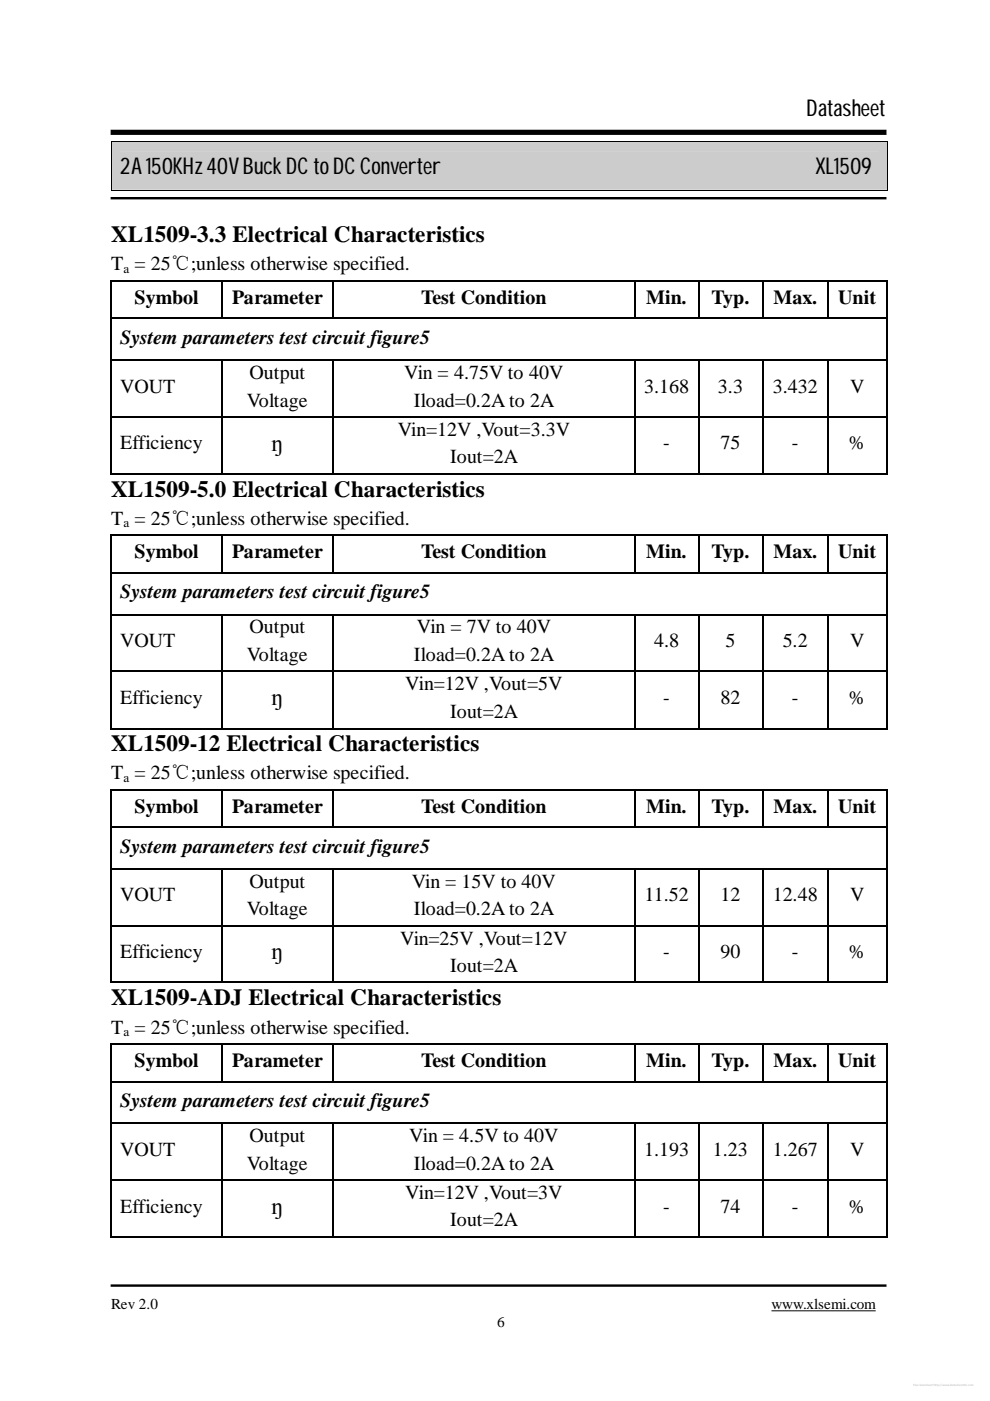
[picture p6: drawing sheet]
<svg xmlns="http://www.w3.org/2000/svg" width="210mm" height="297mm" viewBox="0 0 210 297" stroke-linecap="round" stroke-linejoin="round" font-family="sans-serif">
<defs><g id="words">
<g font-size="4.9">
<text x="171" y="24.5">Datasheet</text>
<text x="25.5" y="36.9">2A150KHz40VBuckDCtoDCConverter</text>
<text x="172.9" y="36.9">XL1509</text>
<text x="23.5" y="51.3">XL1509-3.3 Electrical Characteristics</text>
<text x="57.6" y="95.5">ŋ</text>
<text x="23.5" y="105.3">XL1509-5.0 Electrical Characteristics</text>
<text x="57.6" y="149.5">ŋ</text>
<text x="23.5" y="159.2">XL1509-12 Electrical Characteristics</text>
<text x="57.6" y="203.4">ŋ</text>
<text x="23.5" y="213">XL1509-ADJ Electrical Characteristics</text>
<text x="57.6" y="257.3">ŋ</text>
</g>
<g font-size="4.2">
<text x="23.5" y="57.3">T = 25℃;unless otherwise specified.</text>
<text x="28.5" y="64.5">Symbol</text>
<text x="49.2" y="64.5">Parameter</text>
<text x="89.3" y="64.5">Test Condition</text>
<text x="137" y="64.5">Min.</text>
<text x="150.9" y="64.5">Typ.</text>
<text x="164" y="64.5">Max.</text>
<text x="177.7" y="64.5">Unit</text>
<text x="25.5" y="72.9">System parameters test circuit figure5</text>
<text x="25.5" y="83.3">VOUT</text>
<text x="52.9" y="80.4">Output</text>
<text x="85.7" y="80.4">Vin = 4.75V to 40V</text>
<text x="136.6" y="83.3">3.168</text>
<text x="152.2" y="83.3">3.3</text>
<text x="163.8" y="83.3">3.432</text>
<text x="180.3" y="83.3">V</text>
<text x="52.3" y="86.2">Voltage</text>
<text x="87.7" y="86.2">Iload=0.2A to 2A</text>
<text x="25.5" y="95.3">Efficiency</text>
<text x="84.3" y="92.4">Vin=12V ,Vout=3.3V</text>
<text x="140.6" y="95.3">-</text>
<text x="152.7" y="95.3">75</text>
<text x="167.9" y="95.3">-</text>
<text x="180" y="95.3">%</text>
<text x="95.4" y="98.2">Iout=2A</text>
<text x="23.5" y="111.3">T = 25℃;unless otherwise specified.</text>
<text x="28.5" y="118.4">Symbol</text>
<text x="49.2" y="118.4">Parameter</text>
<text x="89.3" y="118.4">Test Condition</text>
<text x="137" y="118.4">Min.</text>
<text x="150.9" y="118.4">Typ.</text>
<text x="164" y="118.4">Max.</text>
<text x="177.7" y="118.4">Unit</text>
<text x="25.5" y="126.9">System parameters test circuit figure5</text>
<text x="25.5" y="137.2">VOUT</text>
<text x="52.9" y="134.3">Output</text>
<text x="88.4" y="134.3">Vin = 7V to 40V</text>
<text x="138.7" y="137.2">4.8</text>
<text x="153.8" y="137.2">5</text>
<text x="165.9" y="137.2">5.2</text>
<text x="180.3" y="137.2">V</text>
<text x="52.3" y="140.2">Voltage</text>
<text x="87.7" y="140.2">Iload=0.2A to 2A</text>
<text x="25.5" y="149.2">Efficiency</text>
<text x="85.9" y="146.3">Vin=12V ,Vout=5V</text>
<text x="140.6" y="149.2">-</text>
<text x="152.7" y="149.2">82</text>
<text x="167.9" y="149.2">-</text>
<text x="180" y="149.2">%</text>
<text x="95.4" y="152.2">Iout=2A</text>
<text x="23.5" y="165.2">T = 25℃;unless otherwise specified.</text>
<text x="28.5" y="172.3">Symbol</text>
<text x="49.2" y="172.3">Parameter</text>
<text x="89.3" y="172.3">Test Condition</text>
<text x="137" y="172.3">Min.</text>
<text x="150.9" y="172.3">Typ.</text>
<text x="164" y="172.3">Max.</text>
<text x="177.7" y="172.3">Unit</text>
<text x="25.5" y="180.8">System parameters test circuit figure5</text>
<text x="25.5" y="191.1">VOUT</text>
<text x="52.9" y="188.2">Output</text>
<text x="87.3" y="188.2">Vin = 15V to 40V</text>
<text x="136.7" y="191.1">11.52</text>
<text x="152.7" y="191.1">12</text>
<text x="163.8" y="191.1">12.48</text>
<text x="180.3" y="191.1">V</text>
<text x="52.3" y="194.1">Voltage</text>
<text x="87.7" y="194.1">Iload=0.2A to 2A</text>
<text x="25.5" y="203.1">Efficiency</text>
<text x="84.8" y="200.3">Vin=25V ,Vout=12V</text>
<text x="140.6" y="203.1">-</text>
<text x="152.7" y="203.1">90</text>
<text x="167.9" y="203.1">-</text>
<text x="180" y="203.1">%</text>
<text x="95.4" y="206.1">Iout=2A</text>
<text x="23.5" y="219.1">T = 25℃;unless otherwise specified.</text>
<text x="28.5" y="226.3">Symbol</text>
<text x="49.2" y="226.3">Parameter</text>
<text x="89.3" y="226.3">Test Condition</text>
<text x="137" y="226.3">Min.</text>
<text x="150.9" y="226.3">Typ.</text>
<text x="164" y="226.3">Max.</text>
<text x="177.7" y="226.3">Unit</text>
<text x="25.5" y="234.7">System parameters test circuit figure5</text>
<text x="25.5" y="245.1">VOUT</text>
<text x="52.9" y="242.2">Output</text>
<text x="86.8" y="242.2">Vin = 4.5V to 40V</text>
<text x="136.6" y="245.1">1.193</text>
<text x="151.1" y="245.1">1.23</text>
<text x="163.8" y="245.1">1.267</text>
<text x="180.3" y="245.1">V</text>
<text x="52.3" y="248">Voltage</text>
<text x="87.7" y="248">Iload=0.2A to 2A</text>
<text x="25.5" y="257.1">Efficiency</text>
<text x="85.9" y="254.2">Vin=12V ,Vout=3V</text>
<text x="140.6" y="257.1">-</text>
<text x="152.7" y="257.1">74</text>
<text x="167.9" y="257.1">-</text>
<text x="180" y="257.1">%</text>
<text x="95.4" y="260">Iout=2A</text>
</g>
<g font-size="3.2">
<text x="23.5" y="277.6">Rev 2.0</text>
<text x="105.4" y="281.3">6</text>
<text x="163.6" y="277.6">www.xlsemi.com</text>
</g>
<g font-size="2.8">
<text x="26.2" y="57.9">a</text>
<text x="26.2" y="111.8">a</text>
<text x="26.2" y="165.7">a</text>
<text x="26.2" y="219.7">a</text>
</g>
</g></defs>
<g fill="#ccc">
<path d="M23.6 30.1h164.5v10.1h-164.5z"/>
<path d="M25.5 32.2h160.9v5.9h-160.9z"/>
</g>
<g fill="#000">
<path d="M23.5 29.9h.1v.2h-.1zM188.1 29.9h.2v.2h-.2zM23.4 59.4h.3v.3h-.3zM23.5 40.2h.1v.2h-.1zM46.9 59.4h.3v.3h-.3zM70.4 59.4h.3v.3h-.3zM134.5 59.4h.3v.3h-.3zM148 59.4h.3v.3h-.3zM161.5 59.4h.4v.3h-.4zM175.4 59.4h.4v.3h-.4zM187.9 59.4h.3v.3h-.3zM188.1 40.2h.2v.2h-.2z"/>
<path d="M23.4 67.3h.3v.4h-.3zM23.4 76.2h.3v.4h-.3zM46.9 67.3h.3v.4h-.3zM46.9 76.2h.3v.4h-.3zM70.4 67.3h.3v.4h-.3zM70.4 76.2h.3v.4h-.3zM134.5 67.3h.3v.4h-.3zM134.5 76.2h.3v.4h-.3zM148 67.3h.3v.4h-.3zM148 76.2h.3v.4h-.3zM161.5 67.3h.4v.4h-.4zM161.5 76.2h.4v.4h-.4z"/>
<path d="M175.4 67.3h.4v.4h-.4zM175.4 76.2h.4v.4h-.4zM187.9 67.3h.3v.4h-.3zM187.9 76.2h.3v.4h-.3zM23.4 88.3h.3v.3h-.3zM46.9 88.3h.3v.3h-.3zM70.4 88.3h.3v.3h-.3zM134.5 88.3h.3v.3h-.3zM148 88.3h.3v.3h-.3zM161.5 88.3h.4v.3h-.4zM175.4 88.3h.4v.3h-.4zM187.9 88.3h.3v.3h-.3z"/>
<path d="M23.4 100.4h.3v.3h-.3zM23.4 113.3h.3v.4h-.3zM46.9 100.4h.3v.3h-.3zM46.9 113.3h.3v.4h-.3zM70.4 100.4h.3v.3h-.3zM70.4 113.3h.3v.4h-.3zM134.5 100.4h.3v.3h-.3zM134.5 113.3h.3v.4h-.3zM148 100.4h.3v.3h-.3zM148 113.3h.3v.4h-.3zM161.5 100.4h.4v.3h-.4zM161.5 113.3h.4v.4h-.4z"/>
<path d="M175.4 100.4h.4v.3h-.4zM175.4 113.3h.4v.4h-.4zM187.9 100.4h.3v.3h-.3zM187.9 113.3h.3v.4h-.3zM23.4 121.3h.3v.3h-.3zM23.4 130.2h.3v.3h-.3zM46.9 121.3h.3v.3h-.3zM46.9 130.2h.3v.3h-.3zM70.4 121.3h.3v.3h-.3zM70.4 130.2h.3v.3h-.3zM134.5 121.3h.3v.3h-.3zM134.5 130.2h.3v.3h-.3z"/>
<path d="M148 121.3h.3v.3h-.3zM148 130.2h.3v.3h-.3zM161.5 121.3h.4v.3h-.4zM161.5 130.2h.4v.3h-.4zM175.4 121.3h.4v.3h-.4zM175.4 130.2h.4v.3h-.4zM187.9 121.3h.3v.3h-.3zM187.9 130.2h.3v.3h-.3zM23.4 142.2h.3v.3h-.3zM23.4 154.3h.3v.3h-.3zM46.9 142.2h.3v.3h-.3zM46.9 154.3h.3v.3h-.3z"/>
<path d="M70.4 142.2h.3v.3h-.3zM70.4 154.3h.3v.3h-.3zM134.5 142.2h.3v.3h-.3zM134.5 154.3h.3v.3h-.3zM148 142.2h.3v.3h-.3zM148 154.3h.3v.3h-.3zM161.5 142.2h.4v.3h-.4zM161.5 154.3h.4v.3h-.4zM175.4 142.2h.4v.3h-.4zM175.4 154.3h.4v.3h-.4zM187.9 142.2h.3v.3h-.3zM187.9 154.3h.3v.3h-.3z"/>
<path d="M23.4 167.2h.3v.4h-.3zM23.4 175.2h.3v.3h-.3zM46.9 167.2h.3v.4h-.3zM46.9 175.2h.3v.3h-.3zM70.4 167.2h.3v.4h-.3zM70.4 175.2h.3v.3h-.3zM134.5 167.2h.3v.4h-.3zM134.5 175.2h.3v.3h-.3zM148 167.2h.3v.4h-.3zM148 175.2h.3v.3h-.3zM161.5 167.2h.4v.4h-.4zM161.5 175.2h.4v.3h-.4z"/>
<path d="M175.4 167.2h.4v.4h-.4zM175.4 175.2h.4v.3h-.4zM187.9 167.2h.3v.4h-.3zM187.9 175.2h.3v.3h-.3zM23.4 184.1h.3v.3h-.3zM23.4 196.1h.3v.4h-.3zM46.9 184.1h.3v.3h-.3zM46.9 196.1h.3v.4h-.3zM70.4 184.1h.3v.3h-.3zM70.4 196.1h.3v.4h-.3zM134.5 184.1h.3v.3h-.3zM134.5 196.1h.3v.4h-.3z"/>
<path d="M148 184.1h.3v.3h-.3zM148 196.1h.3v.4h-.3zM161.5 184.1h.4v.3h-.4zM161.5 196.1h.4v.4h-.4zM175.4 184.1h.4v.3h-.4zM175.4 196.1h.4v.4h-.4zM187.9 184.1h.3v.3h-.3zM187.9 196.1h.3v.4h-.3zM23.4 208.1h.3v.4h-.3zM46.9 208.1h.3v.4h-.3zM70.4 208.1h.3v.4h-.3zM134.5 208.1h.3v.4h-.3z"/>
<path d="M148 208.1h.3v.4h-.3zM161.5 208.1h.4v.4h-.4zM175.4 208.1h.4v.4h-.4zM187.9 208.1h.3v.4h-.3zM23.4 221.2h.3v.3h-.3zM23.4 229.1h.3v.4h-.3zM23.4 238h.3v.4h-.3zM46.9 221.2h.3v.3h-.3zM46.9 229.1h.3v.4h-.3zM46.9 238h.3v.4h-.3zM70.4 221.2h.3v.3h-.3zM70.4 229.1h.3v.4h-.3z"/>
<path d="M70.4 238h.3v.4h-.3zM134.5 221.2h.3v.3h-.3zM134.5 229.1h.3v.4h-.3zM134.5 238h.3v.4h-.3zM148 221.2h.3v.3h-.3zM148 229.1h.3v.4h-.3zM148 238h.3v.4h-.3zM161.5 221.2h.4v.3h-.4zM161.5 229.1h.4v.4h-.4zM161.5 238h.4v.4h-.4zM175.4 221.2h.4v.3h-.4zM175.4 229.1h.4v.4h-.4z"/>
<path d="M175.4 238h.4v.4h-.4zM187.9 221.2h.3v.3h-.3zM187.9 229.1h.3v.4h-.3zM187.9 238h.3v.4h-.3zM23.4 250h.3v.4h-.3zM46.9 250h.3v.4h-.3zM70.4 250h.3v.4h-.3zM134.5 250h.3v.4h-.3zM148 250h.3v.4h-.3zM161.5 250h.4v.4h-.4zM175.4 250h.4v.4h-.4zM187.9 250h.3v.4h-.3z"/>
<path d="M23.4 262.1h.3v.3h-.3zM46.9 262.1h.3v.3h-.3zM70.4 262.1h.3v.3h-.3zM134.5 262.1h.3v.3h-.3zM148 262.1h.3v.3h-.3zM161.5 262.1h.4v.3h-.4zM175.4 262.1h.4v.3h-.4zM187.9 262.1h.3v.3h-.3z"/>
</g>
<path d="M23.5 30.1v10.1M23.6 30h164.5M188.2 30.1v10.1M23.6 40.3h164.5M163.6 277.9h22.1" fill="none" stroke="#000" stroke-width=".21"/>
<path d="M23.5 28.1h164.5" fill="none" stroke="#000" stroke-width="1.1" stroke-linecap="butt"/>
<path d="M23.5 42h164.5M23.5 272.6h164.5" fill="none" stroke="#000" stroke-width=".51"/>
<g fill="none" stroke="#000" stroke-width=".34">
<path d="M23.5 59.7v7.6M23.7 59.5h23.2M47.1 59.7v7.6M47.2 59.5h23.2M70.5 59.7v7.6M70.7 59.5h63.8M134.6 59.7v7.6M134.8 59.5h13.2M148.2 59.7v7.6M148.3 59.5h13.2M161.7 59.7v7.6M161.9 59.5h13.5"/>
<path d="M175.6 59.7v7.6M175.8 59.5h12.1M188 59.7v7.6M23.5 67.7v8.5M23.5 76.6v11.7M23.7 67.5h23.2M23.7 76.4h23.2M47.1 76.6v11.7M47.2 67.5h23.2M47.2 76.4h23.2M70.5 76.6v11.7M70.7 67.5h63.8"/>
<path d="M70.7 76.4h63.8M134.6 76.6v11.7M134.8 67.5h13.2M134.8 76.4h13.2M148.2 76.6v11.7M148.3 67.5h13.2M148.3 76.4h13.2M161.7 76.6v11.7M161.9 67.5h13.5M161.9 76.4h13.5M175.6 76.6v11.7M175.8 67.5h12.1"/>
<path d="M175.8 76.4h12.1M188 67.7v8.5M188 76.6v11.7M23.5 88.6v11.8M23.7 88.4h23.2M47.1 88.6v11.8M47.2 88.4h23.2M70.5 88.6v11.8M70.7 88.4h63.8M134.6 88.6v11.8M134.8 88.4h13.2M148.2 88.6v11.8"/>
<path d="M148.3 88.4h13.2M161.7 88.6v11.8M161.9 88.4h13.5M175.6 88.6v11.8M175.8 88.4h12.1M188 88.6v11.8M23.5 113.7v7.6M23.7 100.5h23.2M23.7 113.5h23.2M47.1 113.7v7.6M47.2 100.5h23.2M47.2 113.5h23.2"/>
<path d="M70.5 113.7v7.6M70.7 100.5h63.8M70.7 113.5h63.8M134.6 113.7v7.6M134.8 100.5h13.2M134.8 113.5h13.2M148.2 113.7v7.6M148.3 100.5h13.2M148.3 113.5h13.2M161.7 113.7v7.6M161.9 100.5h13.5M161.9 113.5h13.5"/>
<path d="M175.6 113.7v7.6M175.8 100.5h12.1M175.8 113.5h12.1M188 113.7v7.6M23.5 121.6v8.6M23.5 130.5v11.7M23.7 121.4h23.2M23.7 130.3h23.2M47.1 130.5v11.7M47.2 121.4h23.2M47.2 130.3h23.2M70.5 130.5v11.7"/>
<path d="M70.7 121.4h63.8M70.7 130.3h63.8M134.6 130.5v11.7M134.8 121.4h13.2M134.8 130.3h13.2M148.2 130.5v11.7M148.3 121.4h13.2M148.3 130.3h13.2M161.7 130.5v11.7M161.9 121.4h13.5M161.9 130.3h13.5M175.6 130.5v11.7"/>
<path d="M175.8 121.4h12.1M175.8 130.3h12.1M188 121.6v8.6M188 130.5v11.7M23.5 142.5v11.8M23.7 142.4h23.2M23.7 154.5h23.2M47.1 142.5v11.8M47.2 142.4h23.2M47.2 154.5h23.2M70.5 142.5v11.8M70.7 142.4h63.8"/>
<path d="M70.7 154.5h63.8M134.6 142.5v11.8M134.8 142.4h13.2M134.8 154.5h13.2M148.2 142.5v11.8M148.3 142.4h13.2M148.3 154.5h13.2M161.7 142.5v11.8M161.9 142.4h13.5M161.9 154.5h13.5M175.6 142.5v11.8M175.8 142.4h12.1"/>
<path d="M175.8 154.5h12.1M188 142.5v11.8M23.5 167.6v7.6M23.5 175.5v8.6M23.7 167.4h23.2M23.7 175.4h23.2M47.1 167.6v7.6M47.2 167.4h23.2M47.2 175.4h23.2M70.5 167.6v7.6M70.7 167.4h63.8M70.7 175.4h63.8"/>
<path d="M134.6 167.6v7.6M134.8 167.4h13.2M134.8 175.4h13.2M148.2 167.6v7.6M148.3 167.4h13.2M148.3 175.4h13.2M161.7 167.6v7.6M161.9 167.4h13.5M161.9 175.4h13.5M175.6 167.6v7.6M175.8 167.4h12.1M175.8 175.4h12.1"/>
<path d="M188 167.6v7.6M188 175.5v8.6M23.5 184.4v11.7M23.5 196.5v11.6M23.7 184.3h23.2M23.7 196.3h23.2M47.1 184.4v11.7M47.1 196.5v11.6M47.2 184.3h23.2M47.2 196.3h23.2M70.5 184.4v11.7M70.5 196.5v11.6"/>
<path d="M70.7 184.3h63.8M70.7 196.3h63.8M134.6 184.4v11.7M134.6 196.5v11.6M134.8 184.3h13.2M134.8 196.3h13.2M148.2 184.4v11.7M148.2 196.5v11.6M148.3 184.3h13.2M148.3 196.3h13.2M161.7 184.4v11.7M161.7 196.5v11.6"/>
<path d="M161.9 184.3h13.5M161.9 196.3h13.5M175.6 184.4v11.7M175.6 196.5v11.6M175.8 184.3h12.1M175.8 196.3h12.1M188 184.4v11.7M188 196.5v11.6M23.7 208.3h23.2M47.2 208.3h23.2M70.7 208.3h63.8M134.8 208.3h13.2"/>
<path d="M148.3 208.3h13.2M161.9 208.3h13.5M175.8 208.3h12.1M23.5 221.5v7.6M23.5 229.5v8.5M23.5 238.4v11.6M23.7 221.3h23.2M23.7 229.3h23.2M23.7 238.2h23.2M47.1 221.5v7.6M47.1 238.4v11.6M47.2 221.3h23.2"/>
<path d="M47.2 229.3h23.2M47.2 238.2h23.2M70.5 221.5v7.6M70.5 238.4v11.6M70.7 221.3h63.8M70.7 229.3h63.8M70.7 238.2h63.8M134.6 221.5v7.6M134.6 238.4v11.6M134.8 221.3h13.2M134.8 229.3h13.2M134.8 238.2h13.2"/>
<path d="M148.2 221.5v7.6M148.2 238.4v11.6M148.3 221.3h13.2M148.3 229.3h13.2M148.3 238.2h13.2M161.7 221.5v7.6M161.7 238.4v11.6M161.9 221.3h13.5M161.9 229.3h13.5M161.9 238.2h13.5M175.6 221.5v7.6M175.6 238.4v11.6"/>
<path d="M175.8 221.3h12.1M175.8 229.3h12.1M175.8 238.2h12.1M188 221.5v7.6M188 229.5v8.5M188 238.4v11.6M23.5 250.4v11.7M23.7 250.2h23.2M47.1 250.4v11.7M47.2 250.2h23.2M70.5 250.4v11.7M70.7 250.2h63.8"/>
<path d="M134.6 250.4v11.7M134.8 250.2h13.2M148.2 250.4v11.7M148.3 250.2h13.2M161.7 250.4v11.7M161.9 250.2h13.5M175.6 250.4v11.7M175.8 250.2h12.1M188 250.4v11.7M23.7 262.2h23.2M47.2 262.2h23.2M70.7 262.2h63.8"/>
<path d="M134.8 262.2h13.2M148.3 262.2h13.2M161.9 262.2h13.5M175.8 262.2h12.1"/>
</g>
<use href="#words"/>
</svg>
